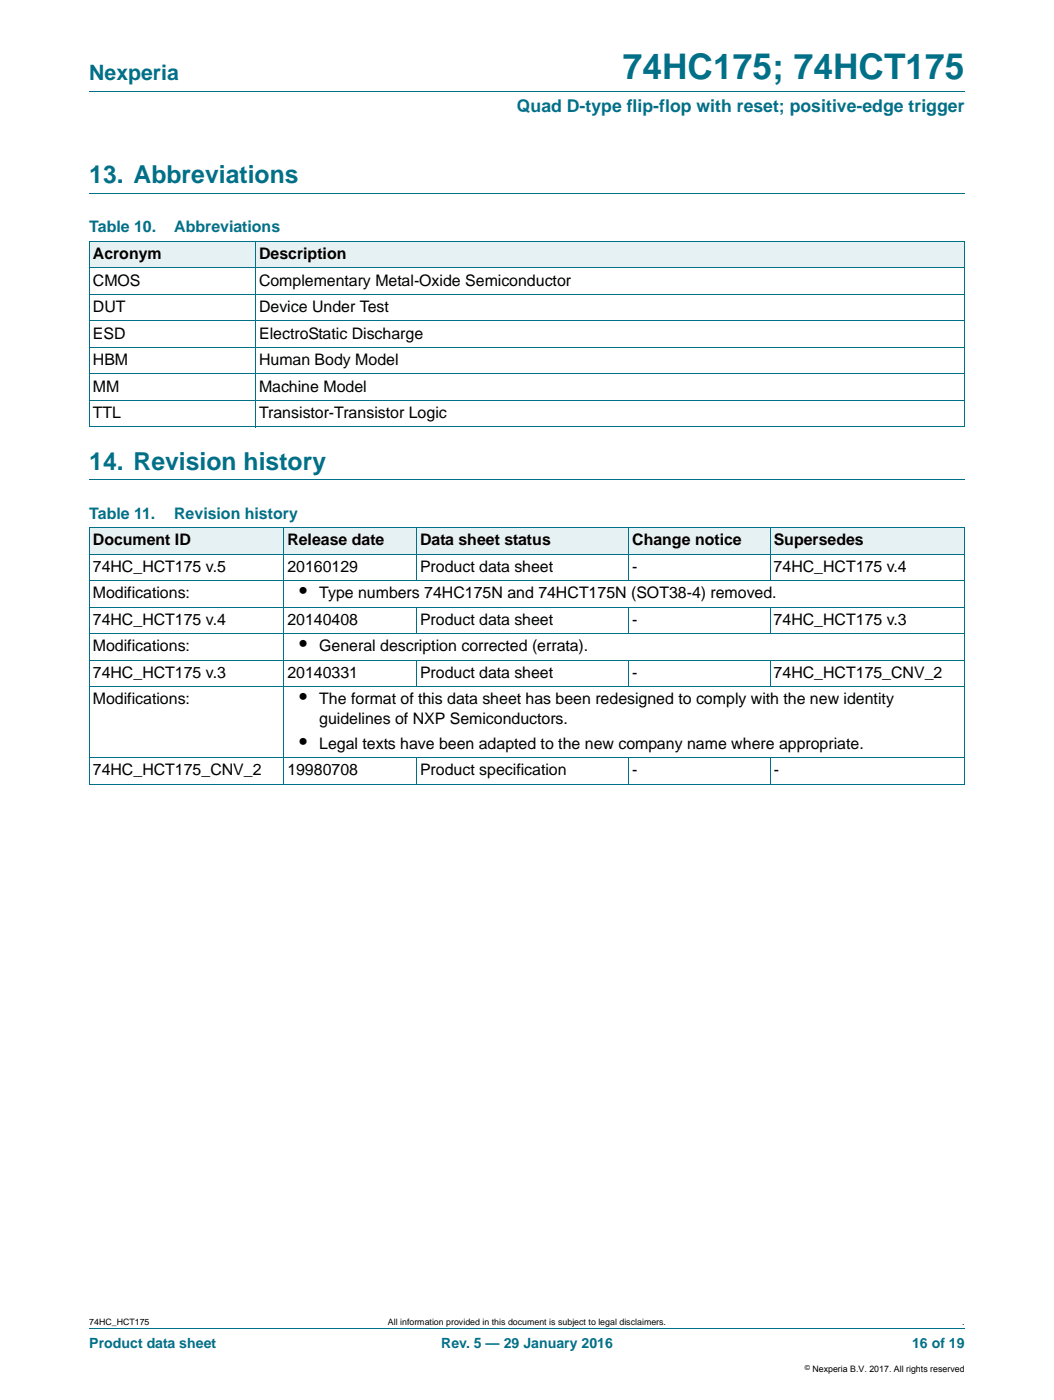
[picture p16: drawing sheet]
<svg xmlns="http://www.w3.org/2000/svg" width="210mm" height="279mm" viewBox="0 0 210 279" stroke-linecap="round" stroke-linejoin="round" font-family="sans-serif">
<defs><g id="words">
<text font-size="7" fill="#007088" x="124.2" y="15.8">74HC175; 74HCT175</text>
<g font-size="4.9" fill="#007088">
<text x="17.8" y="36.6">13. Abbreviations</text>
<text x="17.8" y="93.8">14. Revision history</text>
</g>
<text font-size="4.2" fill="#007088" x="17.8" y="16">Nexperia</text>
<g font-size="4.2">
<text x="59.8" y="119.4">•</text>
<text x="59.8" y="130">•</text>
<text x="59.8" y="140.6">•</text>
<text x="59.8" y="149.4">•</text>
</g>
<text font-size="3.5" fill="#007088" x="103.1" y="22.3">Quad D-type flip-flop with reset; positive-edge trigger</text>
<g font-size="3.2" fill="#007088">
<text x="17.8" y="46.4">Table 10.</text>
<text x="34.8" y="46.4">Abbreviations</text>
<text x="17.8" y="103.6">Table 11.</text>
<text x="34.7" y="103.6">Revision history</text>
</g>
<g font-size="3.2">
<text x="18.5" y="51.7">Acronym</text>
<text x="51.7" y="51.7">Description</text>
<text x="18.5" y="57">CMOS</text>
<text x="51.7" y="57">Complementary Metal-Oxide Semiconductor</text>
<text x="18.5" y="62.3">DUT</text>
<text x="51.7" y="62.3">Device Under Test</text>
<text x="18.5" y="67.6">ESD</text>
<text x="51.7" y="67.6">ElectroStatic Discharge</text>
<text x="18.5" y="72.9">HBM</text>
<text x="51.7" y="72.9">Human Body Model</text>
<text x="18.5" y="78.2">MM</text>
<text x="18.5" y="83.4">TTL</text>
<text x="51.7" y="78.2">Machine Model</text>
<text x="51.7" y="83.4">Transistor-Transistor Logic</text>
<text x="18.5" y="108.8">Document ID</text>
<text x="57.3" y="108.8">Release date</text>
<text x="83.8" y="108.8">Data sheet status</text>
<text x="126.1" y="108.8">Change notice</text>
<text x="154.3" y="108.8">Supersedes</text>
<text x="18.5" y="114.1">74HC_HCT175 v.5</text>
<text x="18.5" y="119.4">Modifications:</text>
<text x="57.3" y="114.1">20160129</text>
<text x="63.7" y="119.4">Type numbers 74HC175N and 74HCT175N (SOT38-4) removed.</text>
<text x="83.8" y="114.1">Product data sheet</text>
<text x="126.1" y="114.1">-</text>
<text x="154.3" y="114.1">74HC_HCT175 v.4</text>
<text x="18.5" y="124.7">74HC_HCT175 v.4</text>
<text x="57.3" y="124.7">20140408</text>
<text x="83.8" y="124.7">Product data sheet</text>
<text x="126.1" y="124.7">-</text>
<text x="154.3" y="124.7">74HC_HCT175 v.3</text>
<text x="18.5" y="130">Modifications:</text>
<text x="63.7" y="130">General description corrected (errata).</text>
<text x="18.5" y="135.3">74HC_HCT175 v.3</text>
<text x="57.3" y="135.3">20140331</text>
<text x="83.8" y="135.3">Product data sheet</text>
<text x="126.1" y="135.3">-</text>
<text x="154.3" y="135.3">74HC_HCT175_CNV_2</text>
<text x="18.5" y="140.6">Modifications:</text>
<text x="63.7" y="140.6">The format of this data sheet has been redesigned to comply with the new identity</text>
<text x="63.7" y="144.5">guidelines of NXP Semiconductors.</text>
<text x="63.7" y="149.4">Legal texts have been adapted to the new company name where appropriate.</text>
<text x="18.5" y="154.7">74HC_HCT175_CNV_2</text>
<text x="57.3" y="154.7">19980708</text>
<text x="83.8" y="154.7">Product specification</text>
<text x="126.1" y="154.7">-</text>
<text x="154.3" y="154.7">-</text>
</g>
<g font-size="2.8" fill="#007088">
<text x="17.8" y="269.1">Product data sheet</text>
<text x="88" y="269.1">Rev. 5 — 29 January 2016</text>
<text x="181.9" y="269.1">16 of 19</text>
</g>
<g font-size="1.8">
<text x="17.8" y="264.5">74HC_HCT175</text>
<text x="77.4" y="264.5">All information provided in this document is subject to legal disclaimers.</text>
<text x="191.9" y="264.5">.</text>
<text x="162.1" y="273.8">Nexperia B.V. 2017. All rights reserved</text>
</g>
<text font-size="1.4" x="160.5" y="273.4">©</text>
</g></defs>
<path d="M17.8 18.2h174.6M17.8 38.6h174.6M17.8 95.8h174.6M17.8 265.1h174.6" fill="none" stroke="#007088" stroke-width=".2"/>
<g fill="#e6f1f4">
<path d="M17.8 48.2h33.2v5.2h-33.2z"/>
<path d="M51 48.2h141.4v5.2h-141.4z"/>
<path d="M17.8 105.3h38.8v5.3h-38.8z"/>
<path d="M56.6 105.3h26.5v5.3h-26.5z"/>
<path d="M83.1 105.3h42.3v5.3h-42.3z"/>
<path d="M125.4 105.3h28.2v5.3h-28.2z"/>
<path d="M153.6 105.3h38.8v5.3h-38.8z"/>
</g>
<g fill="none" stroke="#007088" stroke-width=".2">
<path d="M17.8 48.2h174.7M17.8 53.5h174.7M17.8 58.7h174.7M17.8 48.2v37M51 48.1v37.1M192.5 48.2v37M17.8 64h174.7M17.8 69.3h174.7M17.8 74.6h174.7M17.8 79.9h174.7M17.8 85.2h174.7M17.8 105.3h174.7"/>
<path d="M17.8 110.6h174.7M17.8 115.9h174.7M17.8 105.3v51.1M56.6 105.3v51.2M83.1 105.3v10.6M125.4 105.3v10.6M153.7 105.3v10.6M192.5 105.3v51.1M17.8 121.2h174.7M17.8 126.5h174.7M17.8 131.8h174.7M17.8 137.1h174.7"/>
<path d="M83.1 121.1v5.4M83.1 131.7v5.4M125.4 121.1v5.4M125.4 131.7v5.4M153.7 121.1v5.4M153.7 131.7v5.4M17.8 151.2h174.7M17.8 156.5h174.7M83.1 151.1v5.4M125.4 151.1v5.4M153.7 151.1v5.4"/>
</g>
<use href="#words"/>
</svg>
